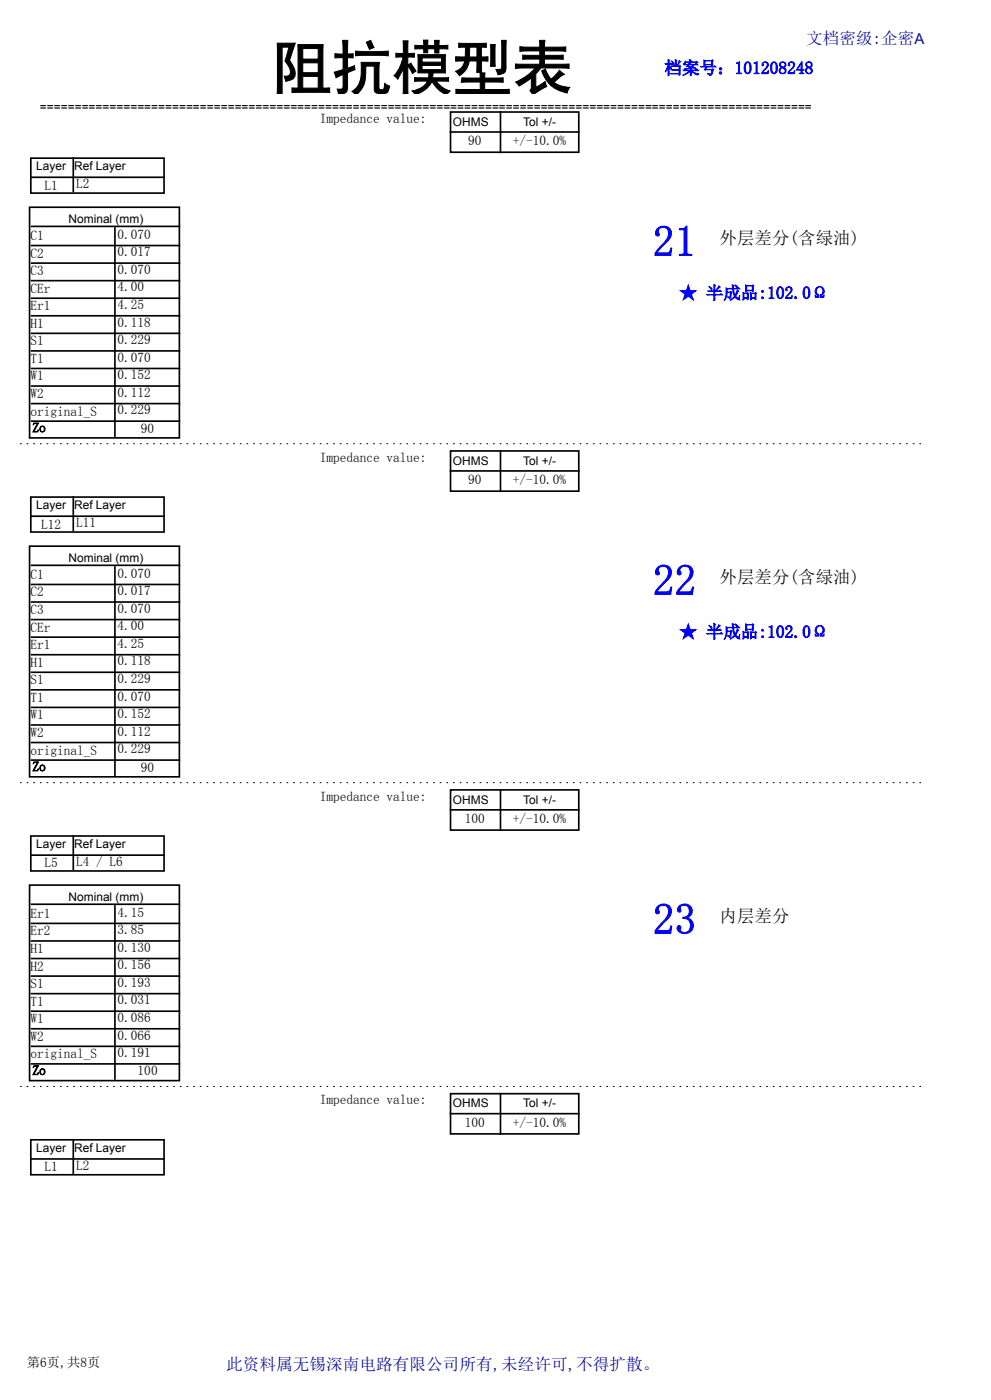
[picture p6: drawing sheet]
<svg xmlns="http://www.w3.org/2000/svg" width="210mm" height="297mm" viewBox="0 0 210 297" stroke-linecap="round" stroke-linejoin="round" font-family="sans-serif">
<defs><g id="words">
<text font-size="12.7" x="57.6" y="18.9">阻抗模型表</text>
<g font-size="9.2" fill="#00f">
<text x="138.3" y="54.3">21</text>
<text x="138.3" y="126.1">22</text>
<text x="138.3" y="197.9">23</text>
</g>
<g font-size="3.7" fill="#00f">
<text x="140.8" y="15.7">档案号：101208248</text>
<text x="143.9" y="63.3">★ 半成品:102.0Ω</text>
<text x="143.9" y="135.1">★ 半成品:102.0Ω</text>
</g>
<g font-size="3.7">
<text x="152.4" y="51.7">外层差分(含绿油)</text>
<text x="152.4" y="123.5">外层差分(含绿油)</text>
<text x="152.4" y="195.3">内层差分</text>
</g>
<g font-size="3.5" fill="#0000a1">
<text x="170.8" y="9.2">文档密级:企密A</text>
<text x="47.9" y="290.4">此资料属无锡深南电路有限公司所有,未经许可,不得扩散。</text>
</g>
<g font-size="2.8">
<text x="67.7" y="26">Impedance value:</text>
<text x="99.1" y="30.8">90</text>
<text x="108.6" y="30.8">+/-10.0%</text>
<text x="9.4" y="40.2">L1</text>
<text x="16.1" y="39.9">L2</text>
<text x="6.5" y="50.9">C1</text>
<text x="24.9" y="50.6">0.070</text>
<text x="6.5" y="54.6">C2</text>
<text x="6.5" y="58.3">C3</text>
<text x="24.9" y="54.3">0.017</text>
<text x="24.9" y="58">0.070</text>
<text x="6.5" y="62">CEr</text>
<text x="6.5" y="65.7">Er1</text>
<text x="24.9" y="61.8">4.00</text>
<text x="24.9" y="65.5">4.25</text>
<text x="6.5" y="69.5">H1</text>
<text x="24.9" y="69.2">0.118</text>
<text x="6.5" y="73.2">S1</text>
<text x="6.5" y="76.9">T1</text>
<text x="24.9" y="72.9">0.229</text>
<text x="24.9" y="76.6">0.070</text>
<text x="6.5" y="80.6">W1</text>
<text x="24.9" y="80.4">0.152</text>
<text x="6.5" y="84.3">W2</text>
<text x="6.5" y="88.1">original_S</text>
<text x="24.9" y="84.1">0.112</text>
<text x="24.9" y="87.8">0.229</text>
<text x="6.9" y="91.6">Zo</text>
<text x="29.9" y="91.7">90</text>
<text x="67.7" y="97.8">Impedance value:</text>
<text x="99.1" y="102.6">90</text>
<text x="108.6" y="102.6">+/-10.0%</text>
<text x="8.7" y="112">L12</text>
<text x="16.1" y="111.7">L11</text>
<text x="6.5" y="122.7">C1</text>
<text x="24.9" y="122.4">0.070</text>
<text x="6.5" y="126.4">C2</text>
<text x="6.5" y="130.1">C3</text>
<text x="24.9" y="126.1">0.017</text>
<text x="24.9" y="129.9">0.070</text>
<text x="6.5" y="133.8">CEr</text>
<text x="6.5" y="137.6">Er1</text>
<text x="24.9" y="133.6">4.00</text>
<text x="24.9" y="137.3">4.25</text>
<text x="6.5" y="141.3">H1</text>
<text x="24.9" y="141">0.118</text>
<text x="6.5" y="145">S1</text>
<text x="6.5" y="148.7">T1</text>
<text x="24.9" y="144.7">0.229</text>
<text x="24.9" y="148.5">0.070</text>
<text x="6.5" y="152.5">W1</text>
<text x="24.9" y="152.2">0.152</text>
<text x="24.9" y="155.9">0.112</text>
<text x="6.5" y="156.2">W2</text>
<text x="6.5" y="159.9">original_S</text>
<text x="24.9" y="159.6">0.229</text>
<text x="6.9" y="163.4">Zo</text>
<text x="29.9" y="163.5">90</text>
<text x="67.7" y="169.7">Impedance value:</text>
<text x="98.4" y="174.4">100</text>
<text x="108.6" y="174.4">+/-10.0%</text>
<text x="9.4" y="183.8">L5</text>
<text x="16.1" y="183.6">L4 / L6</text>
<text x="6.5" y="194.5">Er1</text>
<text x="24.9" y="194.2">4.15</text>
<text x="24.9" y="198">3.85</text>
<text x="6.5" y="198.2">Er2</text>
<text x="6.5" y="201.9">H1</text>
<text x="24.9" y="201.7">0.130</text>
<text x="6.5" y="205.7">H2</text>
<text x="6.5" y="209.4">S1</text>
<text x="24.9" y="205.4">0.156</text>
<text x="24.9" y="209.1">0.193</text>
<text x="6.5" y="213.1">T1</text>
<text x="24.9" y="212.8">0.031</text>
<text x="6.5" y="216.8">W1</text>
<text x="6.5" y="220.6">W2</text>
<text x="24.9" y="216.6">0.086</text>
<text x="24.9" y="220.3">0.066</text>
<text x="6.5" y="224.3">original_S</text>
<text x="6.9" y="227.8">Zo</text>
<text x="24.9" y="224">0.191</text>
<text x="29.2" y="227.9">100</text>
<text x="67.7" y="234.1">Impedance value:</text>
<text x="98.4" y="238.8">100</text>
<text x="108.6" y="238.8">+/-10.0%</text>
<text x="9.4" y="248.2">L1</text>
<text x="16.1" y="247.9">L2</text>
<text x="5.7" y="289.6">第6页,共8页</text>
</g>
<g font-size="2.5">
<text x="8.5" y="23.5">===============================================================================================================</text>
<text x="95.9" y="26.7">OHMS</text>
<text x="110.8" y="26.7">Tol +/-</text>
<text x="7.7" y="36.1">Layer</text>
<text x="15.7" y="36.1">Ref Layer</text>
<text x="14.5" y="47.3">Nominal (mm)</text>
<text x="95.9" y="98.5">OHMS</text>
<text x="110.8" y="98.5">Tol +/-</text>
<text x="7.7" y="107.9">Layer</text>
<text x="15.7" y="107.9">Ref Layer</text>
<text x="14.5" y="119.2">Nominal (mm)</text>
<text x="95.9" y="170.3">OHMS</text>
<text x="110.8" y="170.3">Tol +/-</text>
<text x="7.7" y="179.7">Layer</text>
<text x="15.7" y="179.7">Ref Layer</text>
<text x="14.5" y="191">Nominal (mm)</text>
<text x="95.9" y="234.7">OHMS</text>
<text x="110.8" y="234.7">Tol +/-</text>
<text x="7.7" y="244.1">Layer</text>
<text x="15.7" y="244.1">Ref Layer</text>
</g>
</g></defs>
<g fill="none" stroke="#000" stroke-width=".35">
<path d="M6.5 33.5h28.2v7.4h-28.2zM6.5 37.6h28.4M15.5 33.3v7.4M95.2 28h27.6M95.4 23.7h27.2v8.6h-27.2zM106 23.6v8.9M6.3 43.9h31.7v48.9h-31.7zM6.5 48h31.7M6.5 52h31.7M6.5 55.8h31.7M6.5 59.5h31.7M24.3 48.2v44.4"/>
<path d="M6.5 63.2h31.7M6.5 66.9h31.7M6.5 70.6h31.7M6.5 74.4h31.7M6.5 78.1h31.7M6.5 81.8h31.7M6.5 85.5h31.7M6.5 89.3h31.7M95.2 99.8h27.6M95.4 95.6h27.2v8.5h-27.2zM106 95.4v8.9M6.3 115.7h31.7v48.9h-31.7z"/>
<path d="M6.5 105.3h28.2v7.4h-28.2zM6.5 109.4h28.4M6.5 119.8h31.7M15.5 105.2v7.4M24.3 120v44.4M6.5 123.9h31.7M6.5 127.6h31.7M6.5 131.3h31.7M6.5 135h31.7M6.5 138.7h31.7M6.5 142.5h31.7M6.5 146.2h31.7"/>
<path d="M6.5 149.9h31.7M6.5 153.6h31.7M6.5 157.4h31.7M6.5 177.2h28.2v7.4h-28.2zM6.5 161.1h31.7M15.5 177v7.4M95.2 171.6h27.6M95.4 167.4h27.2v8.5h-27.2zM106 167.2v8.9M6.3 187.6h31.7v41.4h-31.7zM6.5 181.2h28.4M6.5 191.6h31.7"/>
<path d="M6.5 195.7h31.7M6.5 199.4h31.7M24.3 191.8v37M6.5 203.1h31.7M6.5 206.9h31.7M6.5 210.6h31.7M6.5 214.3h31.7M6.5 218h31.7M6.5 221.7h31.7M6.5 225.5h31.7M95.2 236h27.6M95.4 231.8h27.2v8.5h-27.2z"/>
<path d="M106 231.6v8.9M6.5 241.5h28.2v7.5h-28.2zM6.5 245.6h28.4M15.5 241.4v7.4"/>
</g>
<path d="M4.2 94h191.8M4.2 165.9h191.8M4.2 230.2h191.8" fill="none" stroke="#000" stroke-width=".21" stroke-dasharray=".4 1.1" stroke-linecap="butt"/>
<use href="#words"/>
</svg>
